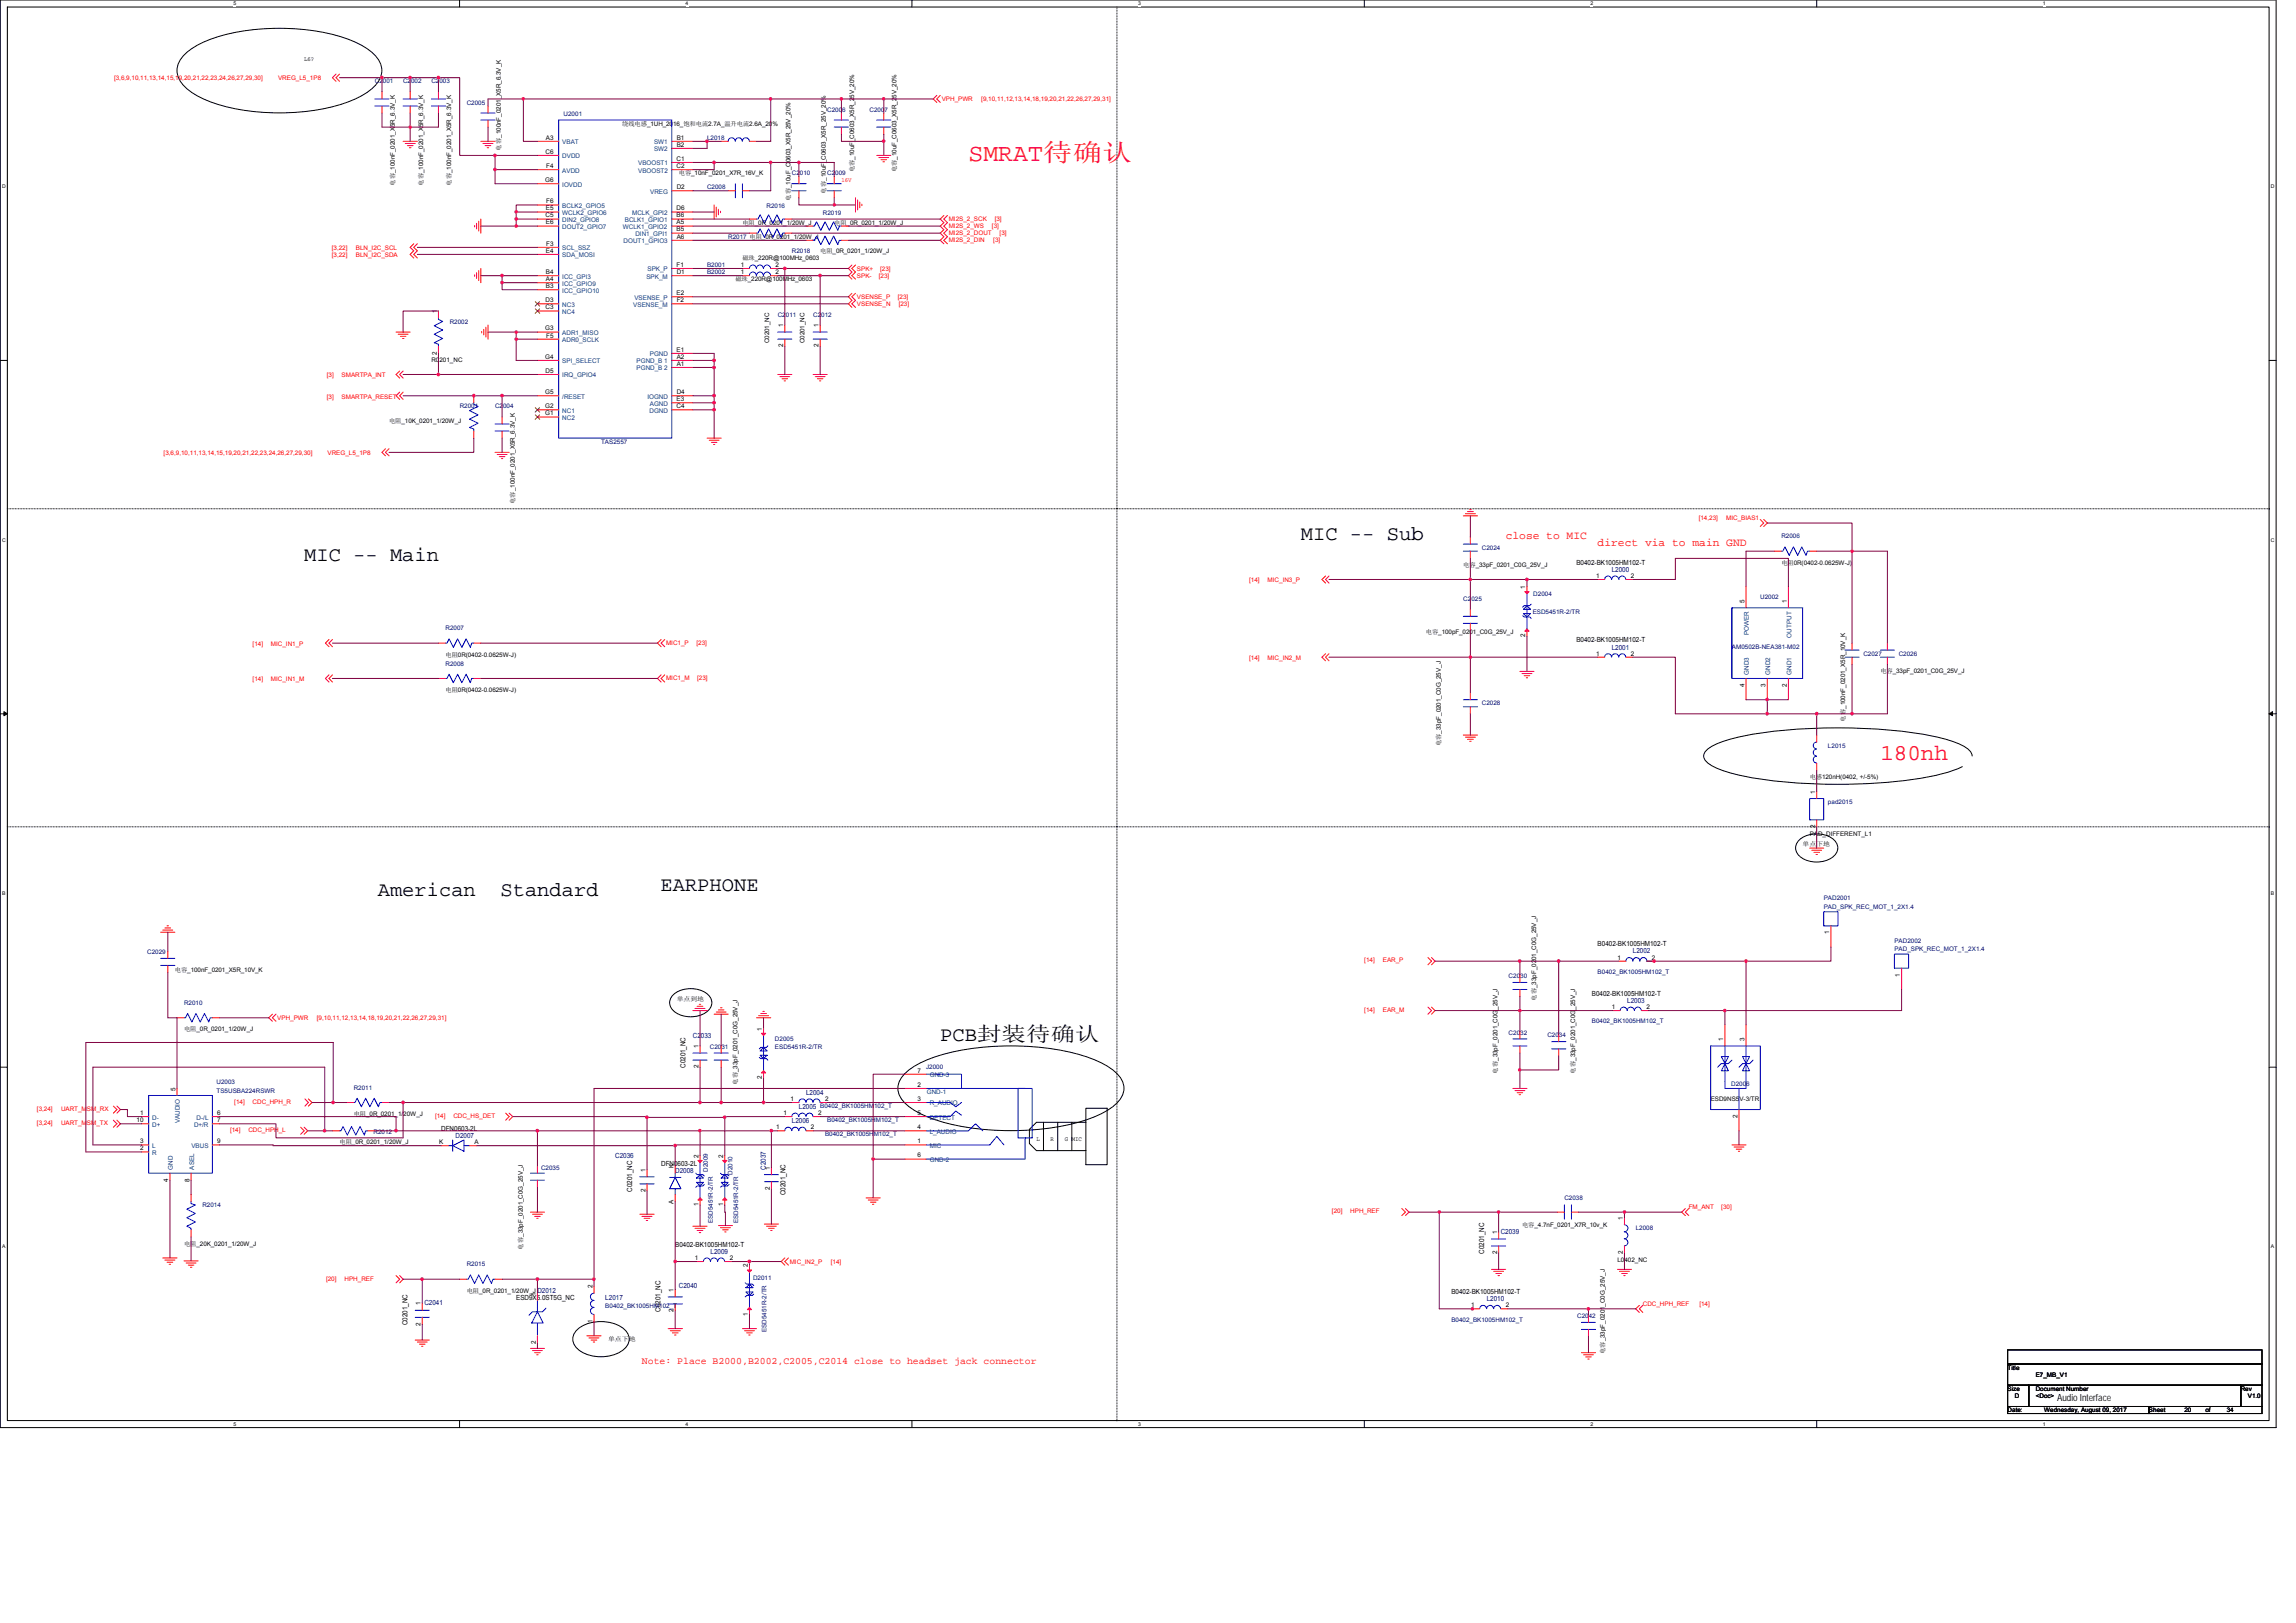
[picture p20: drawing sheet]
<svg xmlns="http://www.w3.org/2000/svg" width="297mm" height="210mm" viewBox="0 0 297 210" stroke-linecap="round" stroke-linejoin="round" font-family="sans-serif">
<defs><g id="words">
<text font-size="3.2" fill="#f00" x="125.3" y="20.8">SMRAT待确认</text>
<text font-size="2.9" fill="#f00" x="243.3" y="98.3">180nh</text>
<g font-size="2.6">
<text x="168.3" y="69.8">MIC -- Sub</text>
<text x="39.3" y="72.5">MIC -- Main</text>
<text x="48.9" y="116">American</text>
<text x="64.7" y="116">Standard</text>
<text x="85.4" y="115.3">EARPHONE</text>
<text x="121.6" y="134.7">PCB封装待确认</text>
</g>
<g font-size="1.5" fill="#f00">
<text x="194.8" y="69.7">close to MIC</text>
<text x="206.7" y="70.7">direct via to main GND</text>
</g>
<text font-size="1.3" fill="#f00" x="83.1" y="176.5">Note: Place B2000,B2002,C2005,C2014 close to headset jack connector</text>
<text font-size="1.3" x="266.1" y="181.3">Audio Interface</text>
<g font-size=".9">
<text x="203.9" y="73.1">B0402-BK1005HM102-T</text>
<text x="203.9" y="83.1">B0402-BK1005HM102-T</text>
<text x="206.7" y="122.4">B0402-BK1005HM102-T</text>
<text x="205.9" y="128.8">B0402-BK1005HM102-T</text>
<text x="88.7" y="138.2" transform="rotate(-90 88.7 138.2)">C0201_NC</text>
<text x="57.1" y="146.3">DFN0603-2L</text>
<text x="81.8" y="154.2" transform="rotate(-90 81.8 154.2)">C0201_NC</text>
<text x="85.5" y="150.8">DFN0603-2L</text>
<text x="101.6" y="154.6" transform="rotate(-90 101.6 154.6)">C0201_NC</text>
<text x="87.4" y="161.3">B0402-BK1005HM102-T</text>
<text x="187.8" y="167.4">B0402-BK1005HM102-T</text>
<text x="192" y="162.2" transform="rotate(-90 192 162.2)">C0201_NC</text>
<text x="52.7" y="171.4" transform="rotate(-90 52.7 171.4)">C0201_NC</text>
<text x="66.8" y="168.1">ESD9X5.0ST5G_NC</text>
<text x="85.5" y="169.7" transform="rotate(-90 85.5 169.7)">C0201_NC</text>
</g>
<g font-size=".9" fill="#000080">
<text x="208.5" y="74">L2000</text>
<text x="208.5" y="84">L2001</text>
<text x="211.3" y="123.4">L2002</text>
<text x="210.5" y="129.8">L2003</text>
<text x="89.6" y="134.3">C2033</text>
<text x="103.4" y="143.5">L2005</text>
<text x="104.3" y="141.6">L2004</text>
<text x="58.9" y="147.2">D2007</text>
<text x="79.6" y="149.9">C2036</text>
<text x="102.4" y="145.3">L2006</text>
<text x="87.4" y="151.7">D2008</text>
<text x="99.1" y="151.3" transform="rotate(-90 99.1 151.3)">C2037</text>
<text x="194.2" y="159.7">C2039</text>
<text x="87.8" y="166.7">C2040</text>
<text x="91.9" y="162.2">L2009</text>
<text x="54.9" y="168.9">C2041</text>
<text x="78.3" y="168.1">L2017</text>
<text x="192.3" y="168.3">L2010</text>
</g>
<g font-size=".8" fill="#f00">
<text x="14.8" y="10.4">[3,6,9,10,11,13,14,15,19,20,21,22,23,24,26,27,29,30]</text>
<text x="36" y="10.4">VREG_L5_1P8</text>
<text x="121.8" y="13.1">VPH_PWR</text>
<text x="127" y="13.1">[9,10,11,12,13,14,18,19,20,21,22,26,27,29,31]</text>
<text x="108.9" y="23.5">16V</text>
<text x="122.7" y="28.6">MI2S_2_SCK</text>
<text x="122.7" y="29.5">MI2S_2_WS</text>
<text x="128.3" y="29.5">[3]</text>
<text x="128.7" y="28.6">[3]</text>
<text x="42.9" y="32.4">[3,22]</text>
<text x="42.9" y="33.3">[3,22]</text>
<text x="46" y="32.4">BLN_I2C_SCL</text>
<text x="46" y="33.3">BLN_I2C_SDA</text>
<text x="110.9" y="35">SPK+</text>
<text x="110.9" y="35.9">SPK-</text>
<text x="113.7" y="35.9">[23]</text>
<text x="113.9" y="35">[23]</text>
<text x="122.7" y="30.4">MI2S_2_DOUT</text>
<text x="122.7" y="31.3">MI2S_2_DIN</text>
<text x="128.5" y="31.3">[3]</text>
<text x="129.3" y="30.4">[3]</text>
<text x="110.9" y="38.7">VSENSE_P</text>
<text x="110.9" y="39.6">VSENSE_N</text>
<text x="116.2" y="38.7">[23]</text>
<text x="116.3" y="39.6">[23]</text>
<text x="42.3" y="48.8">[3]</text>
<text x="42.3" y="51.6">[3]</text>
<text x="44.2" y="48.8">SMARTPA_INT</text>
<text x="44.2" y="51.6">SMARTPA_RESET</text>
<text x="21.2" y="58.9">[3,6,9,10,11,13,14,15,19,20,21,22,23,24,26,27,29,30]</text>
<text x="42.4" y="58.9">VREG_L5_1P8</text>
<text x="219.8" y="67.3">[14,23]</text>
<text x="223.3" y="67.3">MIC_BIAS1</text>
<text x="161.6" y="75.3">[14]</text>
<text x="164" y="75.3">MIC_IN3_P</text>
<text x="32.7" y="83.6">[14]</text>
<text x="35" y="83.6">MIC_IN1_P</text>
<text x="86.2" y="83.5">MIC1_P</text>
<text x="90.1" y="83.5">[23]</text>
<text x="32.7" y="88.1">[14]</text>
<text x="35" y="88.1">MIC_IN1_M</text>
<text x="86.2" y="88">MIC1_M</text>
<text x="90.2" y="88">[23]</text>
<text x="161.6" y="85.4">[14]</text>
<text x="164" y="85.4">MIC_IN2_M</text>
<text x="176.5" y="124.5">[14]</text>
<text x="178.9" y="124.5">EAR_P</text>
<text x="35.9" y="131.9">VPH_PWR</text>
<text x="41" y="131.9">[9,10,11,12,13,14,18,19,20,21,22,26,27,29,31]</text>
<text x="176.5" y="130.9">[14]</text>
<text x="178.9" y="130.9">EAR_M</text>
<text x="4.8" y="143.7">[3,24]</text>
<text x="7.9" y="143.7">UART_MSM_RX</text>
<text x="30.3" y="142.8">[14]</text>
<text x="32.7" y="142.8">CDC_HPH_R</text>
<text x="4.8" y="145.6">[3,24]</text>
<text x="7.9" y="145.6">UART_MSM_TX</text>
<text x="29.8" y="146.5">[14]</text>
<text x="32.1" y="146.5">CDC_HPH_L</text>
<text x="56.3" y="144.6">[14]</text>
<text x="58.6" y="144.6">CDC_HS_DET</text>
<text x="172.3" y="157">[20]</text>
<text x="174.7" y="157">HPH_REF</text>
<text x="218.5" y="156.4">FM_ANT</text>
<text x="222.7" y="156.4">[30]</text>
<text x="42.2" y="165.7">[20]</text>
<text x="44.6" y="165.7">HPH_REF</text>
<text x="102.2" y="163.5">MIC_IN2_P</text>
<text x="107.5" y="163.5">[14]</text>
<text x="212.5" y="169">CDC_HPH_REF</text>
<text x="219.9" y="169">[14]</text>
</g>
<g font-size=".8">
<text x="39.3" y="7.9">L6?</text>
<text x="80.5" y="16.3">绕线电感_1UH_2016_饱和电流2.7A_温升电流2.6A_20%</text>
<text x="64.8" y="19.5" transform="rotate(-90 64.8 19.5)">电容_100nF_0201_X5R_6.3V_K</text>
<text x="70.5" y="23.6">G6</text>
<text x="70.6" y="19.9">C6</text>
<text x="70.6" y="18.1">A3</text>
<text x="70.7" y="21.7">F4</text>
<text x="87.5" y="20.8">C1</text>
<text x="87.5" y="21.7">C2</text>
<text x="87.5" y="19">B2</text>
<text x="87.5" y="18.1">B1</text>
<text x="87.8" y="22.7">电容_10nF_0201_X7R_16V_K</text>
<text x="110.5" y="22.3" transform="rotate(-90 110.5 22.3)">电容_10uF_C0603_X5R_25V_20%</text>
<text x="116" y="22.3" transform="rotate(-90 116 22.3)">电容_10uF_C0603_X5R_25V_20%</text>
<text x="51.1" y="24" transform="rotate(-90 51.1 24)">电容_100nF_0201_X5R_6.3V_K</text>
<text x="54.7" y="24" transform="rotate(-90 54.7 24)">电容_100nF_0201_X5R_6.3V_K</text>
<text x="58.4" y="24" transform="rotate(-90 58.4 24)">电容_100nF_0201_X5R_6.3V_K</text>
<text x="70.6" y="28.1">C5</text>
<text x="70.6" y="27.2">E5</text>
<text x="70.6" y="29">E6</text>
<text x="70.7" y="26.3">F6</text>
<text x="87.5" y="27.2">D6</text>
<text x="87.5" y="28.1">B6</text>
<text x="87.5" y="30">B5</text>
<text x="87.5" y="29">A5</text>
<text x="87.5" y="24.5">D2</text>
<text x="96.1" y="29.1">电阻_0R_0201_1/20W_J</text>
<text x="102.3" y="26" transform="rotate(-90 102.3 26)">电容_10uF_C0603_X5R_25V_20%</text>
<text x="106.8" y="25" transform="rotate(-90 106.8 25)">电容_10uF_C0603_X5R_25V_20%</text>
<text x="107.9" y="29.1">电阻_0R_0201_1/20W_J</text>
<text x="70.6" y="32.7">E4</text>
<text x="70.6" y="35.5">B4</text>
<text x="70.7" y="31.8">F3</text>
<text x="87.5" y="34.5">F1</text>
<text x="87.5" y="30.9">A6</text>
<text x="87.5" y="35.5">D1</text>
<text x="95.9" y="34.5">1</text>
<text x="95.9" y="35.5">1</text>
<text x="96.1" y="33.6">磁珠_220R@100MHz_0603</text>
<text x="100.3" y="34.5">2</text>
<text x="100.3" y="35.5">2</text>
<text x="106.1" y="32.7">电阻_0R_0201_1/20W_J</text>
<text x="56.5" y="40.5" transform="rotate(-90 56.5 40.5)">1</text>
<text x="70.6" y="39.1">D3</text>
<text x="70.6" y="40">C3</text>
<text x="70.6" y="36.4">A4</text>
<text x="70.6" y="37.3">B3</text>
<text x="87.5" y="38.2">E2</text>
<text x="87.5" y="39.1">F2</text>
<text x="95.1" y="36.4">磁珠_220R@100MHz_0603</text>
<text x="55.8" y="46.9">R0201_NC</text>
<text x="56.5" y="45.9" transform="rotate(-90 56.5 45.9)">2</text>
<text x="70.5" y="42.8">G3</text>
<text x="70.5" y="46.4">G4</text>
<text x="70.7" y="43.7">F5</text>
<text x="87.5" y="45.5">E1</text>
<text x="87.5" y="46.4">A2</text>
<text x="87.5" y="47.3">A1</text>
<text x="99.5" y="44.4" transform="rotate(-90 99.5 44.4)">C0201_NC</text>
<text x="101.3" y="45" transform="rotate(-90 101.3 45)">2</text>
<text x="101.3" y="42.3" transform="rotate(-90 101.3 42.3)">1</text>
<text x="104.1" y="44.4" transform="rotate(-90 104.1 44.4)">C0201_NC</text>
<text x="105.9" y="45" transform="rotate(-90 105.9 45)">2</text>
<text x="105.9" y="42.3" transform="rotate(-90 105.9 42.3)">1</text>
<text x="70.5" y="51">G5</text>
<text x="70.5" y="52.8">G2</text>
<text x="70.5" y="53.7">G1</text>
<text x="70.6" y="48.2">D5</text>
<text x="87.5" y="52.8">C4</text>
<text x="87.5" y="51.9">E3</text>
<text x="87.5" y="51">D4</text>
<text x="50.3" y="54.7">电阻_10K_0201_1/20W_J</text>
<text x="66.6" y="65.2" transform="rotate(-90 66.6 65.2)">电容_100nF_0201_X5R_6.3V_K</text>
<text x="189.3" y="73.4">电容_33pF_0201_C0G_25V_J</text>
<text x="197.3" y="76.2" transform="rotate(-90 197.3 76.2)">1</text>
<text x="206.5" y="74.8">1</text>
<text x="211" y="74.8">2</text>
<text x="225.7" y="78" transform="rotate(-90 225.7 78)">5</text>
<text x="230.5" y="73">电阻0R(0402-0.0625W-J)</text>
<text x="231.2" y="78" transform="rotate(-90 231.2 78)">1</text>
<text x="184.5" y="82">电容_100pF_0201_C0G_25V_J</text>
<text x="197.3" y="82.5" transform="rotate(-90 197.3 82.5)">2</text>
<text x="57.6" y="84.9">电阻0R(0402-0.0625W-J)</text>
<text x="57.6" y="89.5">电阻0R(0402-0.0625W-J)</text>
<text x="206.5" y="84.8">1</text>
<text x="211" y="84.8">2</text>
<text x="225.7" y="88.9" transform="rotate(-90 225.7 88.9)">4</text>
<text x="228.4" y="88.9" transform="rotate(-90 228.4 88.9)">3</text>
<text x="231.2" y="88.9" transform="rotate(-90 231.2 88.9)">2</text>
<text x="243.3" y="87.1">电容_33pF_0201_C0G_25V_J</text>
<text x="238.7" y="93.4" transform="rotate(-90 238.7 93.4)">电容_100nF_0201_X5R_10V_K</text>
<text x="186.4" y="96.6" transform="rotate(-90 186.4 96.6)">电容_33pF_0201_C0G_25V_J</text>
<text x="234.1" y="100.8">电感120nH(0402, +/-5%)</text>
<text x="234.8" y="107.1" transform="rotate(-90 234.8 107.1)">2</text>
<text x="234.8" y="102.7" transform="rotate(-90 234.8 102.7)">1</text>
<text x="233.2" y="109.5">单点下地</text>
<text x="234.1" y="108.2">PAD_DIFFERENT_L1</text>
<text x="22.6" y="125.8">电容_100nF_0201_X5R_10V_K</text>
<text x="209.3" y="124.1">1</text>
<text x="213.7" y="124.1">2</text>
<text x="236.7" y="120.9" transform="rotate(-90 236.7 120.9)">1</text>
<text x="87.5" y="129.5">单点到地</text>
<text x="198.8" y="129.5" transform="rotate(-90 198.8 129.5)">电容_33pF_0201_C0G_25V_J</text>
<text x="208.5" y="130.5">1</text>
<text x="213" y="130.5">2</text>
<text x="245.8" y="126.3" transform="rotate(-90 245.8 126.3)">1</text>
<text x="23.8" y="133.4">电阻_0R_0201_1/20W_J</text>
<text x="90.4" y="135.6" transform="rotate(-90 90.4 135.6)">1</text>
<text x="98.6" y="133.3" transform="rotate(-90 98.6 133.3)">1</text>
<text x="222.9" y="134.7" transform="rotate(-90 222.9 134.7)">1</text>
<text x="225.7" y="134.7" transform="rotate(-90 225.7 134.7)">3</text>
<text x="22.7" y="141.1" transform="rotate(-90 22.7 141.1)">5</text>
<text x="90.4" y="138.2" transform="rotate(-90 90.4 138.2)">2</text>
<text x="95.4" y="140.4" transform="rotate(-90 95.4 140.4)">电容_33pF_0201_C0G_25V_J</text>
<text x="98.6" y="139.6" transform="rotate(-90 98.6 139.6)">2</text>
<text x="102.3" y="142.4">1</text>
<text x="106.7" y="142.4">2</text>
<text x="118.7" y="140.6">2</text>
<text x="118.7" y="142.4">3</text>
<text x="118.7" y="138.8">7</text>
<text x="193.7" y="138.9" transform="rotate(-90 193.7 138.9)">电容_33pF_0201_C0G_25V_J</text>
<text x="203.8" y="138.9" transform="rotate(-90 203.8 138.9)">电容_33pF_0201_C0G_25V_J</text>
<text x="221.3" y="142.5">ESD9NS5V-3/TR</text>
<text x="17.7" y="145.2">10</text>
<text x="18.1" y="144.3">1</text>
<text x="18.1" y="148.8">2</text>
<text x="18.1" y="147.9">3</text>
<text x="28.1" y="144.3">6</text>
<text x="28.1" y="147.9">9</text>
<text x="28.1" y="145.2">7</text>
<text x="43.9" y="148">电阻_0R_0201_1/20W_J</text>
<text x="45.8" y="144.4">电阻_0R_0201_1/20W_J</text>
<text x="56.8" y="148">K</text>
<text x="61.4" y="148">A</text>
<text x="90.4" y="149.8" transform="rotate(-90 90.4 149.8)">2</text>
<text x="93.6" y="149.8" transform="rotate(-90 93.6 149.8)">2</text>
<text x="100.4" y="146.1">1</text>
<text x="101.3" y="144.3">1</text>
<text x="104.9" y="146.1">2</text>
<text x="105.8" y="144.3">2</text>
<text x="118.7" y="147.9">1</text>
<text x="118.7" y="146.1">4</text>
<text x="118.7" y="144.3">5</text>
<text x="118.7" y="149.8">6</text>
<text x="134.1" y="147.7">L</text>
<text x="135.9" y="147.7">R</text>
<text x="137.7" y="147.7">G MIC</text>
<text x="224.8" y="144.6" transform="rotate(-90 224.8 144.6)">2</text>
<text x="21.8" y="152.9" transform="rotate(-90 21.8 152.9)">4</text>
<text x="24.5" y="152.9" transform="rotate(-90 24.5 152.9)">8</text>
<text x="83.5" y="154.2" transform="rotate(-90 83.5 154.2)">2</text>
<text x="83.5" y="151.6" transform="rotate(-90 83.5 151.6)">1</text>
<text x="87.1" y="155.7" transform="rotate(-90 87.1 155.7)">A</text>
<text x="87.1" y="151.2" transform="rotate(-90 87.1 151.2)">K</text>
<text x="99.6" y="154" transform="rotate(-90 99.6 154)">2</text>
<text x="99.6" y="151.3" transform="rotate(-90 99.6 151.3)">1</text>
<text x="23.8" y="161.2">电阻_20K_0201_1/20W_J</text>
<text x="67.6" y="161.7" transform="rotate(-90 67.6 161.7)">电容_33pF_0201_C0G_25V_J</text>
<text x="90.4" y="156.1" transform="rotate(-90 90.4 156.1)">1</text>
<text x="93.6" y="156.1" transform="rotate(-90 93.6 156.1)">1</text>
<text x="193.7" y="159.7" transform="rotate(-90 193.7 159.7)">1</text>
<text x="196.9" y="158.7">电容_4.7nF_0201_X7R_10v_K</text>
<text x="209.9" y="157.8" transform="rotate(-90 209.9 157.8)">1</text>
<text x="60.4" y="167.2">电阻_0R_0201_1/20W_J D2012</text>
<text x="69.3" y="167.6" transform="rotate(-90 69.3 167.6)">1</text>
<text x="76.6" y="166.7" transform="rotate(-90 76.6 166.7)">2</text>
<text x="87.1" y="167.2" transform="rotate(-90 87.1 167.2)">1</text>
<text x="89.9" y="163">1</text>
<text x="94.4" y="163">2</text>
<text x="96.7" y="164" transform="rotate(-90 96.7 164)">2</text>
<text x="193.7" y="162.3" transform="rotate(-90 193.7 162.3)">2</text>
<text x="209.3" y="163.3">L0402_NC</text>
<text x="209.9" y="162.3" transform="rotate(-90 209.9 162.3)">2</text>
<text x="54.4" y="171.5" transform="rotate(-90 54.4 171.5)">2</text>
<text x="54.4" y="168.9" transform="rotate(-90 54.4 168.9)">1</text>
<text x="69.3" y="173.9" transform="rotate(-90 69.3 173.9)">2</text>
<text x="76.6" y="171.2" transform="rotate(-90 76.6 171.2)">1</text>
<text x="78.7" y="173.5">单点下地</text>
<text x="87.1" y="169.8" transform="rotate(-90 87.1 169.8)">2</text>
<text x="96.7" y="170.2" transform="rotate(-90 96.7 170.2)">1</text>
<text x="190.3" y="169.1">1</text>
<text x="194.8" y="169.1">2</text>
<text x="207.6" y="175.2" transform="rotate(-90 207.6 175.2)">电容_33pF_0201_C0G_25V_J</text>
<text x="259.7" y="177.2">Title</text>
<text x="259.7" y="179.9">Size</text>
<text x="263.4" y="179.9">Document Number</text>
<text x="263.4" y="178.1">E7_MB_V1</text>
<text x="289.9" y="179.9">Rev</text>
<text x="259.7" y="182.7">Date:</text>
<text x="260.6" y="180.8">D</text>
<text x="263.4" y="180.8">&lt;Doc&gt;</text>
<text x="264.5" y="182.7">Wednesday, August 09, 2017</text>
<text x="278" y="182.7">Sheet</text>
<text x="282.6" y="182.7">20</text>
<text x="285.3" y="182.7">of</text>
<text x="288.1" y="182.7">34</text>
<text x="290.8" y="180.8">V1.0</text>
</g>
<g font-size=".8" fill="#000080">
<text x="48.5" y="10.8">C2001</text>
<text x="52.2" y="10.8">C2002</text>
<text x="55.8" y="10.8">C2003</text>
<text x="60.4" y="13.5">C2005</text>
<text x="72.9" y="15">U2001</text>
<text x="107" y="14.4">C2006</text>
<text x="112.5" y="14.4">C2007</text>
<text x="91.5" y="18.1">L2018</text>
<text x="102.4" y="22.7">C2010</text>
<text x="107" y="22.7">C2009</text>
<text x="91.5" y="24.5">C2008</text>
<text x="99.2" y="27">R2016</text>
<text x="106.5" y="27.9">R2019</text>
<text x="91.5" y="34.5">B2001</text>
<text x="91.5" y="35.5">B2002</text>
<text x="94.2" y="30.9">R2017 电阻_0R_0201_1/20W_J</text>
<text x="102.4" y="32.7">R2018</text>
<text x="58.2" y="41.9">R2002</text>
<text x="100.6" y="41">C2011</text>
<text x="105.2" y="41">C2012</text>
<text x="59.5" y="52.8">R2001</text>
<text x="64" y="52.8">C2004</text>
<text x="77.8" y="57.4">TAS2557</text>
<text x="191.7" y="71.1">C2024</text>
<text x="230.5" y="69.7">R2006</text>
<text x="189.3" y="77.7">C2025</text>
<text x="198.4" y="77.2">D2004</text>
<text x="227.7" y="77.5">U2002</text>
<text x="57.6" y="81.6">R2007</text>
<text x="198.3" y="79.4">ESD5451R-2/TR</text>
<text x="224.1" y="83.9">AM0502B-NEA381-M02</text>
<text x="57.6" y="86.1">R2008</text>
<text x="241.1" y="84.8">C2027</text>
<text x="245.6" y="84.8">C2026</text>
<text x="191.7" y="91.2">C2028</text>
<text x="236.5" y="96.7">L2015</text>
<text x="236.5" y="104">pad2015</text>
<text x="235.9" y="116.5">PAD2001</text>
<text x="235.9" y="117.6">PAD_SPK_REC_MOT_1_2X1.4</text>
<text x="19" y="123.4">C2029</text>
<text x="206.7" y="126">B0402_BK1005HM102_T</text>
<text x="245.1" y="122">PAD2002</text>
<text x="245.1" y="123.1">PAD_SPK_REC_MOT_1_2X1.4</text>
<text x="23.8" y="130">R2010</text>
<text x="195.2" y="126.5">C2030</text>
<text x="91.8" y="135.7">C2031</text>
<text x="100.3" y="134.7">D2005</text>
<text x="100.3" y="135.8">ESD5451R-2/TR</text>
<text x="195.2" y="133.9">C2032</text>
<text x="200.2" y="134.2">C2034</text>
<text x="205.9" y="132.4">B0402_BK1005HM102_T</text>
<text x="28" y="140.3">U2003</text>
<text x="28" y="141.4">TS5USBA224RSWR</text>
<text x="45.8" y="141">R2011</text>
<text x="106.1" y="143.4">B0402_BK1005HM102_T</text>
<text x="119.8" y="138.3">J2000</text>
<text x="224" y="140.5">D2006</text>
<text x="48.3" y="146.7">R2012</text>
<text x="106.7" y="146.9">B0402_BK1005HM102_T</text>
<text x="107" y="145.2">B0402_BK1005HM102_T</text>
<text x="70" y="151.3">C2035</text>
<text x="91.6" y="151.6" transform="rotate(-90 91.6 151.6)">D2009</text>
<text x="94.8" y="152" transform="rotate(-90 94.8 152)">D2010</text>
<text x="202.4" y="155.3">C2038</text>
<text x="26.2" y="156.2">R2014</text>
<text x="92.2" y="158.3" transform="rotate(-90 92.2 158.3)">ESD5451R-2/TR</text>
<text x="95.5" y="158.3" transform="rotate(-90 95.5 158.3)">ESD5451R-2/TR</text>
<text x="211.6" y="159.2">L2008</text>
<text x="60.4" y="163.9">R2015</text>
<text x="97.4" y="165.6">D2011</text>
<text x="78.3" y="169.2">B0402_BK1005HM102_T</text>
<text x="99.2" y="172.4" transform="rotate(-90 99.2 172.4)">ESD5451R-2/TR</text>
<text x="187.8" y="171">B0402_BK1005HM102_T</text>
<text x="204" y="170.5">C2042</text>
</g>
<g font-size=".8" fill="#004080">
<text x="72.7" y="18.7">VBAT</text>
<text x="72.7" y="20.5">DVDD</text>
<text x="72.7" y="22.3">AVDD</text>
<text x="82.6" y="21.4">VBOOST1</text>
<text x="82.6" y="22.3">VBOOST2</text>
<text x="84.6" y="19.6">SW2</text>
<text x="84.6" y="18.7">SW1</text>
<text x="72.7" y="24.2">IOVDD</text>
<text x="72.7" y="26.9">BCLK2_GPIO5</text>
<text x="72.7" y="27.8">WCLK2_GPIO6</text>
<text x="72.7" y="28.7">DIN2_GPIO8</text>
<text x="72.7" y="29.6">DOUT2_GPIO7</text>
<text x="80.6" y="29.6">WCLK1_GPIO2</text>
<text x="80.8" y="28.7">BCLK1_GPIO1</text>
<text x="81.8" y="27.8">MCLK_GPI2</text>
<text x="84.1" y="25.1">VREG</text>
<text x="72.7" y="32.4">SCL_SSZ</text>
<text x="72.7" y="33.3">SDA_MOSI</text>
<text x="80.7" y="31.5">DOUT1_GPIO3</text>
<text x="82.2" y="30.5">DIN1_GPI1</text>
<text x="83.8" y="35.1">SPK_P</text>
<text x="72.7" y="36">ICC_GPI3</text>
<text x="72.7" y="37">ICC_GPIO9</text>
<text x="72.7" y="37.9">ICC_GPIO10</text>
<text x="72.7" y="39.7">NC3</text>
<text x="72.7" y="40.6">NC4</text>
<text x="81.9" y="39.7">VSENSE_M</text>
<text x="82.1" y="38.8">VSENSE_P</text>
<text x="83.6" y="36">SPK_M</text>
<text x="72.7" y="43.3">ADR1_MISO</text>
<text x="72.7" y="44.3">ADR0_SCLK</text>
<text x="72.7" y="47">SPI_SELECT</text>
<text x="82.4" y="47">PGND_B 1</text>
<text x="82.4" y="47.9">PGND_B 2</text>
<text x="84.1" y="46.1">PGND</text>
<text x="72.7" y="48.8">IRQ_GPIO4</text>
<text x="72.7" y="51.6">/RESET</text>
<text x="72.7" y="53.4">NC1</text>
<text x="83.8" y="51.6">IOGND</text>
<text x="84" y="53.4">DGND</text>
<text x="84.1" y="52.5">AGND</text>
<text x="72.7" y="54.3">NC2</text>
<text x="226.3" y="82.2" transform="rotate(-90 226.3 82.2)">POWER</text>
<text x="231.8" y="82.5" transform="rotate(-90 231.8 82.5)">OUTPUT</text>
<text x="226.3" y="87.3" transform="rotate(-90 226.3 87.3)">GND3</text>
<text x="229" y="87.3" transform="rotate(-90 229 87.3)">GND2</text>
<text x="231.8" y="87.3" transform="rotate(-90 231.8 87.3)">GND1</text>
<text x="119.9" y="141.5">GND-1</text>
<text x="120.3" y="143">R_AUDIO</text>
<text x="120.3" y="139.4">GND-3</text>
<text x="19.7" y="144.8">D-</text>
<text x="19.7" y="149.4">R</text>
<text x="19.7" y="148.5">L</text>
<text x="19.7" y="145.8">D+</text>
<text x="23.3" y="145.4" transform="rotate(-90 23.3 145.4)">VAUDIO</text>
<text x="24.8" y="148.5">VBUS</text>
<text x="25.1" y="145.8">D+/R</text>
<text x="25.4" y="144.8">D-/L</text>
<text x="120.3" y="148.5">MIC</text>
<text x="120.3" y="146.7">L_AUDIO</text>
<text x="120.3" y="144.8">DETECT</text>
<text x="22.4" y="151.3" transform="rotate(-90 22.4 151.3)">GND</text>
<text x="25.1" y="151.3" transform="rotate(-90 25.1 151.3)">ASEL</text>
<text x="120.3" y="150.3">GND-2</text>
</g>
<g font-size=".7">
<text x="30.2" y=".7">5</text>
<text x="88.7" y=".7">4</text>
<text x="147.2" y=".7">3</text>
<text x="205.8" y=".7">2</text>
<text x="264.3" y=".7">1</text>
<text x=".3" y="24.4">D</text>
<text x="293.8" y="24.4">D</text>
<text x=".3" y="70.1">C</text>
<text x="293.8" y="70.1">C</text>
<text x=".3" y="115.8">B</text>
<text x="293.8" y="115.8">B</text>
<text x=".3" y="161.5">A</text>
<text x="293.8" y="161.5">A</text>
<text x="30.2" y="184.5">5</text>
<text x="88.7" y="184.5">4</text>
<text x="147.2" y="184.5">3</text>
<text x="205.8" y="184.5">2</text>
<text x="264.3" y="184.5">1</text>
</g>
</g></defs>
<path d="M0 0h294.5v184.7h-294.5zM.9 .9h292.7v182.9h-292.7z" fill="none" stroke="#000" stroke-width=".13"/>
<g fill="#fff">
<path d="M30.2 .1h.4v.7h-.4z"/>
<path d="M30.2 183.9h.4v.7h-.4z"/>
</g>
<path d="M59.5 0v.9M59.5 183.8v.9" fill="none" stroke="#000" stroke-width=".13"/>
<g fill="#fff">
<path d="M88.7 .1h.4v.7h-.4z"/>
<path d="M88.7 183.9h.4v.7h-.4z"/>
</g>
<path d="M118 0v.9M118 183.8v.9" fill="none" stroke="#000" stroke-width=".13"/>
<g fill="#fff">
<path d="M147.2 .1h.4v.7h-.4z"/>
<path d="M147.2 183.9h.4v.7h-.4z"/>
</g>
<path d="M176.5 0v.9M176.5 183.8v.9" fill="none" stroke="#000" stroke-width=".13"/>
<g fill="#fff">
<path d="M205.8 .1h.3v.7h-.3z"/>
<path d="M205.8 183.9h.3v.7h-.3z"/>
</g>
<path d="M235 0v.9M235 183.8v.9" fill="none" stroke="#000" stroke-width=".13"/>
<g fill="#fff">
<path d="M264.3 .1h.3v.7h-.3z"/>
<path d="M264.3 183.9h.3v.7h-.3z"/>
<path d="M.3 23.8h.4v.7h-.4z"/>
<path d="M293.8 23.8h.5v.7h-.5z"/>
<path d="M.3 69.5h.4v.7h-.4z"/>
<path d="M293.8 69.5h.5v.7h-.5z"/>
</g>
<path d="M0 46.6h.9M293.6 46.6h.9" fill="none" stroke="#000" stroke-width=".13"/>
<g fill="#fff">
<path d="M.3 115.2h.4v.8h-.4z"/>
<path d="M293.8 115.2h.4v.8h-.4z"/>
</g>
<path d="M0 92.4h.9M293.6 92.4h.9" fill="none" stroke="#000" stroke-width=".13"/>
<path d="M.5 92.1l.4 .3-.4 .2zM293.6 92.4l.4-.3v.5z" fill="#000" stroke="#000" stroke-width=".13"/>
<g fill="#fff">
<path d="M.3 160.9h.4v.8h-.4z"/>
<path d="M293.8 160.9h.4v.8h-.4z"/>
</g>
<g fill="none" stroke="#000" stroke-width=".13">
<path d="M23.8 7.1a12.2 12.2 0 0 1 6.1-2.8 29.3 29.3 0 0 1 15 .7 8.3 8.3 0 0 1 4.1 2.8 2.56 2.56 0 0 1-.5 3.3 12.3 12.3 0 0 1-6.1 2.9 29.1 29.1 0 0 1-15.1-.8 8.3 8.3 0 0 1-4-2.7 2.57 2.57 0 0 1 .5-3.4zM144.5 .9v182.9M.9 65.8h292.7M293.6 65.8h.1M255.1 97.8l-.1-.4a4.7 4.7 0 0 0-2.6-1.5 50.9 50.9 0 0 0-14.6-1.7 57.8 57.8 0 0 0-13.6 1.3 8.7 8.7 0 0 0-3.3 1.5 .99 .99 0 0 0 0 1.6 8.7 8.7 0 0 0 3.3 1.5 64.4 64.4 0 0 0 18.3 1.2 39.1 39.1 0 0 0 10.7-1.8l.7-.3M.9 107h292.7M232.7 108.8a3.6 3.6 0 0 1 4.7 0 1.39 1.39 0 0 1-.4 2.2 3.6 3.6 0 0 1-4.3-.4 1.33 1.33 0 0 1 0-1.8zM293.6 107h.1M0 138.1h.9M87 128.8a3.6 3.6 0 0 1 4.7 0 1.39 1.39 0 0 1-.4 2.2 3.6 3.6 0 0 1-4.3-.4 1.33 1.33 0 0 1 0-1.8zM117.1 138.8a14.1 14.1 0 0 1 6.8-2.8 35.3 35.3 0 0 1 16.6 .7 9.3 9.3 0 0 1 4.5 2.8 2.39 2.39 0 0 1-.6 3.3 14.2 14.2 0 0 1-6.7 2.8 35.3 35.3 0 0 1-16.6-.7 9.2 9.2 0 0 1-4.5-2.7 2.4 2.4 0 0 1 .5-3.4zM293.6 138.1h.9"/>
<path d="M135 145.2v3.7M136.8 145.2v3.7M138.7 145.2v3.7M140.5 145.2v-1.8h2.7v7.3h-2.7v-1.8M140.5 145.2v3.7M140.5 145.2h-6.4l-.9 .9v1.9l.9 .9h6.4M74.5 172.3a4.9 4.9 0 0 1 6.5 0 1.6 1.6 0 0 1-.4 2.4 5.1 5.1 0 0 1-5.7 0 1.65 1.65 0 0 1-.4-2.4zM259.7 179.2h2.8v2.8h-2.8zM259.7 174.6h32.9v1.9h-32.9zM259.7 176.5h32.9v2.7h-32.9zM262.5 179.2h27.4v2.8h-27.4zM289.9 179.2h2.7v2.8h-2.7z"/>
<path d="M144.5 183.8h.1M259.7 182h18.3v.9h-18.3zM278 182h14.6v.9h-14.6z"/>
</g>
<g fill="none" stroke="#f00" stroke-width=".13">
<path d="M43.5 9.6l-.5 .5 .5 .4M43.9 9.6l-.4 .5 .4 .4M49.4 11.9v.9M49.4 13.7v.9M52.2 18.3h1.8M52.4 18.6h1.3M52.7 18.8h.7M53 19.1h.2M53.1 11.9v.9M53.1 13.7v.9M56.7 11.9v.9M56.7 13.7v.9"/>
<path d="M62.2 18.3h1.8M62.5 18.6h1.3M62.8 18.8h.7M63 19.1h.2M63.1 13.7v.9M63.1 15.5v.9M69.5 18.3h2.8M86.9 19.2h2.7M86.9 18.3h2.7M93.3 18.3h.9M97 18.3h.9M108.9 14.6v.9"/>
<path d="M108.9 16.4v1M114.3 14.6v.9M114.3 16.4v1M121.2 12.3l-.5 .5 .5 .5M121.6 12.3l-.4 .5 .4 .5M53.5 31.5l-.4 .5 .4 .4-.4 .5 .4 .5M54 31.5l-.5 .5 .5 .4-.5 .5 .5 .5M61.4 29.2v.2M61.4 35.6v.2M61.7 28.9v.7M61.7 35.3v.7M61.9 28.6v1.3"/>
<path d="M61.9 35v1.3M62.2 28.3v1.9M62.2 34.7v1.9M69.5 20.1h2.8M69.5 21.9h2.8M69.5 23.8h2.8M69.5 26.5h2.8M69.5 27.4h2.8M69.5 28.3h2.8M69.5 29.3h2.8M69.5 32h2.8M69.5 32.9h2.8"/>
<path d="M69.5 35.7h2.8M69.5 36.6h2.8M69.5 37.5h2.8M69.5 39.3h2.8M86.9 21h2.7M86.9 21.9h2.7M86.9 24.7h2.7M86.9 27.4h2.7M86.9 28.3h2.7M86.9 29.3h2.7M86.9 30.2h2.7M86.9 31.1h2.7"/>
<path d="M86.9 34.7h2.7M86.9 35.7h2.7M86.9 38.4h2.7M86.9 39.3h2.7M92.4 26.5v1.8M92.7 26.8v1.3M92.9 27.1v.7M93.2 27.3v.2M94.2 24.7h.9M96.1 24.7h.9M96.1 34.7h.9M96.1 35.7h.9"/>
<path d="M97 30.2h.9M97 28.3h.9M99.7 34.7h.9M99.7 35.7h.9M101.5 30.2h.9M101.5 28.3h.9M103.4 22.9v.9M103.4 24.7v.9M104.3 29.3h.9M104.3 31.1h.9M107.9 22.9v.9M107.9 24.7v.9"/>
<path d="M108.9 29.3h.9M108.9 31.1h.9M110.2 34.3l-.4 .4 .4 .5-.4 .5 .4 .4M110.2 38l-.4 .4 .4 .5-.4 .4 .4 .5M110.7 34.3l-.5 .4 .5 .5-.5 .5 .5 .4M110.7 38l-.5 .4 .5 .5-.5 .4 .5 .5M110.7 25.6v1.8M111 25.9v1.3M111.2 26.1v.8M111.5 26.4v.2M113.4 20.1h1.8M113.7 20.4h1.3"/>
<path d="M114 20.7h.7M114.2 20.9h.2M122.1 27.9l-.5 .4 .5 .5-.5 .5 .5 .4-.5 .5 .5 .4-.5 .5 .5 .4M122.6 27.9l-.5 .4 .5 .5-.5 .5 .5 .4-.5 .5 .5 .4-.5 .5 .5 .4M49.9 58.1l-.5 .4 .5 .5M50.3 58.1l-.4 .4 .4 .5M51.2 43h1.9M51.5 43.2h1.3M51.7 48l-.5 .5 .5 .4M51.7 50.7l-.5 .5 .5 .5M51.8 43.5h.7M52.1 43.8h.2"/>
<path d="M52.2 48l-.5 .5 .5 .4M52.2 50.7l-.5 .5 .5 .5M56.7 40.2v.9M56.7 44.8v.9M61.3 51.2v.9M61.3 55.8v.9M62.3 42.9v.2M62.6 42.6v.7M62.9 42.3v1.3M63.1 42.1v1.8M64 58.5h1.9M64.3 58.8h1.3"/>
<path d="M64.6 59.1h.7M64.9 59.3h.1M65 54v.9M65 55.8v.9M69.5 40.2h2.8M69.5 43h2.8M69.5 43.9h2.8M69.5 46.6h2.8M69.5 48.5h2.8M69.5 51.2h2.8M69.5 53h2.8M69.5 54h2.8"/>
<path d="M86.9 45.7h2.7M86.9 46.6h2.7M86.9 47.5h2.7M86.9 51.2h2.7M86.9 52.1h2.7M86.9 53h2.7M91.5 56.7h1.8M91.8 57h1.2M92 57.2h.7M92.3 57.5h.2M100.6 48.5h1.8M100.9 48.7h1.3"/>
<path d="M101.2 49h.7M101.4 49.3h.2M101.5 42.1v.9M101.5 43.9v.9M105.2 48.5h1.8M105.5 48.7h1.2M105.7 49h.8M106 49.3h.2M106.1 42.1v.9M106.1 43.9v.9M171.5 74.5l-.5 .5 .5 .4M171.9 74.5l-.4 .5 .4 .4"/>
<path d="M189.3 66.7h1.9M189.6 66.5h1.3M189.9 66.2h.7M190.1 65.9h.2M190.2 69.5v.9M190.2 71.3v.9M190.2 78.8v.9M197.5 75.9v.9M206.7 75h.9M210.4 75h.9M225.9 75.9v2.7M227.7 67.2l.5 .5-.5 .4"/>
<path d="M228.2 67.2l.4 .5-.4 .4M229.5 71.3h1M231.4 75.9v2.7M234.1 71.3h.9M42.6 87.3l-.5 .5 .5 .4M42.6 82.7l-.5 .5 .5 .5M43 87.3l-.4 .5 .4 .4M43 82.7l-.4 .5 .4 .5M56.7 83.2h.9M56.7 87.8h.9M61.3 83.2h.9M61.3 87.8h.9"/>
<path d="M85.5 82.7l-.4 .5 .4 .5M85.5 87.3l-.4 .5 .4 .4M86 82.7l-.5 .5 .5 .5M86 87.3l-.5 .5 .5 .4M171.5 84.6l-.5 .4 .5 .5M171.9 84.6l-.4 .4 .4 .5M189.3 95.1h1.9M189.6 95.4h1.3M189.9 95.7h.7M190.1 95.9h.2M190.2 89.6v.9M190.2 91.4v1"/>
<path d="M190.2 80.6v1M196.6 86.9h1.9M196.9 87.1h1.3M197.2 87.4h.7M197.5 87.7h.1M197.5 81.4v.9M206.7 85h.9M210.4 85h.9M225.9 87.8v2.7M228.6 87.8v2.7M231.4 87.8v2.7M235 98.7v1"/>
<path d="M235 95.1v.9M239.6 83.2v.9M239.6 85v1M244.2 83.2v.9M244.2 85v1M21.6 119.8h.2M234.1 109.7h1.8M234.4 110h1.3M234.7 110.3h.7M234.9 110.6h.2M235 106.1v.9M235 102.4v.9"/>
<path d="M236.9 119.8v2.7M20.8 120.6h1.8M21.1 120.3h1.2M21.3 120.1h.8M21.7 123.1v.9M21.7 124.9v.9M22.9 131.7h.9M27.5 131.7h.9M35.2 131.2l-.4 .5 .4 .4M35.7 131.2l-.5 .5 .5 .4M89.6 130.7h1.9M89.9 130.5h1.3"/>
<path d="M90.2 130.2h.7M90.5 129.9h.2M90.6 135.3v.9M90.6 137.2v.9M92.4 131.2h1.8M92.7 130.9h1.2M92.9 130.7h.8M93.2 130.4h.2M93.3 135.3v.9M93.3 137.2v.9M97.9 131.7h1.8M98.1 131.4h1.3"/>
<path d="M98.4 131.1h.8M98.7 130.9h.2M98.8 133v1M98.8 138.5v.9M117.1 139h2.7M184.7 123.9l.5 .5-.5 .4M184.7 130.3l.5 .4-.5 .5M185.2 123.9l.4 .5-.4 .4M185.2 130.3l.4 .4-.4 .5M196.6 126.2v.9M196.6 128v.9M196.6 133.5v.9"/>
<path d="M196.6 135.3v.9M201.7 133.9v.9M201.7 135.7v.9M208.7 130.7h.9M209.4 124.4h1M212.4 130.7h.9M213.1 124.4h.9M223.2 132.6v2.7M225.9 132.6v2.7M246 125.3v2.7M14.7 143.1l.4 .5-.4 .4M14.7 144.9l.4 .5-.4 .4"/>
<path d="M15.1 143.1l.5 .5-.5 .4M15.1 144.9l.5 .5-.5 .4M18.3 144.5h.9M18.3 149h.9M18.3 148.1h.9M18.3 145.4h.9M22 151.8v.9M22.9 140.8v.9M24.7 151.8v.9M24.7 159.1v.9M24.7 154.5v.9M27.5 144.5h.9"/>
<path d="M27.5 145.4h.9M27.5 148.1h.9M38.9 145.8l.4 .5-.4 .4M39.3 145.8l.5 .5-.5 .4M39.5 142.2l.4 .4-.4 .5M39.9 142.2l.5 .4-.5 .5M43 146.3h.9M44.8 142.6h1M47.6 146.3h.9M49.4 142.6h.9M57.1 148.2h.9M60.7 148.2h1"/>
<path d="M65.4 144l.5 .5-.5 .4M65.9 144l.4 .5-.4 .4M68.6 156.8h1.8M68.9 157.1h1.3M69.2 157.4h.7M69.4 157.6h.2M69.5 150.9v.9M69.5 152.7v.9M82.8 157.1h1.8M83.1 157.4h1.2M83.3 157.6h.8M83.6 157.9h.2"/>
<path d="M83.7 151.3v1M83.7 153.2v.9M87.4 154.5v.9M87.4 150.9v.9M89.6 158.6h1.9M89.9 158.9h1.3M90.2 159.2h.7M90.5 159.5h.2M90.6 155v.9M90.6 149.5v.9M92.9 158.6h1.9M93.2 158.8h1.3"/>
<path d="M93.5 159.1h.7M93.8 155v.9M93.8 149.5v.9M93.8 159.4h.1M98.9 158.4h1.8M99.2 158.6h1.2M99.4 158.9h.8M99.7 159.2h.2M99.8 151v1M99.8 152.9v.9M100.6 146.3h.9M101.5 144.5h.9"/>
<path d="M102.4 142.6h1M104.3 146.3h.9M105.2 144.5h.9M106.1 142.6h.9M112.1 155h1.8M112.3 155.3h1.3M112.6 155.5h.7M112.9 155.8h.1M117.1 148.1h2.7M117.1 140.8h2.7M117.1 142.6h2.7M117.1 146.3h2.7"/>
<path d="M117.1 144.5h2.7M117.1 150h2.7M181.4 156.4l.4 .4-.4 .5M181.8 156.4l.5 .4-.5 .5M193.9 159.4v.9M195.7 140.8h1.8M196 141.1h1.3M196.3 141.4h.7M196.5 141.6h.2M201.5 156.8h.9M203.3 156.8h.9M210.2 157.5v1"/>
<path d="M218 156.4l-.4 .4 .4 .5M218.5 156.4l-.5 .4 .5 .5M224.1 148.1h1.8M224.3 148.4h1.3M224.6 148.7h.7M224.9 148.9h.2M225 143.6v2.7M21.1 162.8h1.8M21.3 163h1.3M21.6 163.3h.7M21.9 163.6h.2M23.8 163.1h1.8"/>
<path d="M24.1 163.4h1.3M24.4 163.7h.7M24.6 164h.2M51.2 165l.5 .5-.5 .5M51.7 165l.5 .5-.5 .5M53.7 173.4h1.8M54 173.6h1.3M54.3 173.9h.7M54.5 174.2h.2M54.6 168.6v.9M54.6 170.4v.9M59.5 165.5h.9"/>
<path d="M64 165.5h1M68.6 174.5h1.8M68.9 174.7h1.3M69.2 175h.7M69.4 175.3h.2M69.5 167.3v1M69.5 172.8v.9M75.9 172.8h1.9M76.2 173.1h1.3M76.5 173.4h.7M76.7 173.6h.2M76.9 170.1v.9"/>
<path d="M76.9 166.4v.9M86.4 171.9h1.9M86.7 172.2h1.3M87 172.4h.7M87.3 172.7h.2M87.4 166.9v.9M87.4 168.7v.9M90.1 163.2h.9M93.8 163.2h.9M96.1 171.9h1.8M96.3 172.2h1.3M96.6 172.4h.7"/>
<path d="M96.9 172.7h.1M97 169.2v.9M97 163.7v.9M101.5 162.8l-.4 .4 .4 .5M102 162.8l-.5 .4 .5 .5M190.5 169.3h.9M193 164.2h1.8M193.2 164.5h1.3M193.5 164.8h.7M193.8 165h.2M193.9 161.2v.9M194.2 169.3h.9"/>
<path d="M204.6 175h1.8M204.9 175.3h1.2M205.1 175.6h.8M205.4 175.8h.2M205.5 170.2v.9M205.5 172v.9M209.3 164.2h1.8M209.5 164.5h1.3M209.8 164.8h.7M210.1 165h.1M210.2 161.2v.9M212.1 168.9l-.5 .4 .5 .5"/>
<path d="M212.5 168.9l-.4 .4 .4 .5"/>
</g>
<g fill="none" stroke="#00f" stroke-width=".13">
<path d="M48.5 12.8h1.8M48.5 13.7h1.8M49.4 12.8h.1M49.4 13.7h.1M52.2 12.8h1.8M52.2 13.7h1.8M53.1 12.8h.1M53.1 13.7h.1M55.8 12.8h1.8M55.8 13.7h1.8M56.7 12.8h.1M56.7 13.7h.1"/>
<path d="M62.2 14.6h1.8M62.2 15.5h1.8M63.1 14.6h.1M63.1 15.5h.1M72.3 15.5h14.6v41.2h-14.6zM94.2 18.3a.46 .46 0 0 1 .5-.5 .46 .46 0 0 1 .4 .5M94.2 18.3h.1M95.1 18.3a.44 .44 0 0 1 .5-.5 .44 .44 0 0 1 .4 .5M96.1 18.3a.44 .44 0 0 1 .4-.5 .44 .44 0 0 1 .4 .5M97 18.3h.1M107.9 15.5h1.9M107.9 16.4h1.9"/>
<path d="M108.9 15.5h.1M108.9 16.4h.1M113.4 15.5h1.8M113.4 16.4h1.8M114.3 15.5h.1M114.3 16.4h.1M95.1 24.7h.1M95.1 23.8v1.8M96.1 23.8v1.8M96.1 24.7h.1M97 34.7a.45 .45 0 0 1 .4-.4 .45 .45 0 0 1 .5 .4M97 35.6a.44 .44 0 0 1 .4-.4 .44 .44 0 0 1 .5 .4"/>
<path d="M97 34.7h.1M97 35.7h.1M97.9 34.7a.45 .45 0 0 1 .4-.4 .45 .45 0 0 1 .5 .4 .47 .47 0 0 1 .4-.4 .47 .47 0 0 1 .5 .4M97.9 35.6a.44 .44 0 0 1 .4-.4 .44 .44 0 0 1 .5 .4 .47 .47 0 0 1 .4-.4 .47 .47 0 0 1 .5 .4M97.9 30.2h.1M97.9 28.3h.1M97.9 30.2h.2l.2-.6 .6 1.1 .5-1.1 .6 1.1 .5-1.1 .6 1.1 .2-.5h.2M97.9 28.3h.2l.2-.5 .6 1.1 .5-1.1 .6 1.1 .5-1.1 .6 1.1 .2-.6h.2M99.7 34.7h.1M99.7 35.7h.1M101.5 30.2h.1M101.5 28.3h.1"/>
<path d="M102.4 23.8h1.9M102.4 24.7h1.9M103.4 23.8h.1M103.4 24.7h.1M105.2 29.3h.1M105.2 31.1h.1M105.2 29.3h.2l.2-.6 .6 1.1 .5-1.1 .6 1.1 .5-1.1 .6 1.1 .2-.5h.3M105.2 31.1h.2l.2-.6 .6 1.1 .5-1.1 .6 1.1 .5-1.1 .6 1.1 .2-.5h.3M107 23.8h1.9M107 24.7h1.9M107.9 23.8h.1M107.9 24.7h.1"/>
<path d="M108.9 29.3h.1M108.9 31.1h.1M56.7 44.8h.1M56.7 41.1h.1M56.7 41.1v.2l.6 .3-1.1 .5 1.1 .6-1.1 .5 1.1 .6-1.1 .5 .5 .2v.3M61.3 55.8h.1M61.3 52.1h.1M61.3 52.1v.2l.5 .3-1.1 .5 1.1 .6-1.1 .5 1.1 .6-1.1 .5 .6 .2v.3M64 54.9h1.9M64 55.8h1.9M65 54.9h.1M65 55.8h.1"/>
<path d="M100.6 43h1.8M100.6 43.9h1.8M101.5 43h.1M101.5 43.9h.1M105.2 43h1.8M105.2 43.9h1.8M106.1 43h.1M106.1 43.9h.1M189.3 70.4h1.9M189.3 71.3h1.9M189.3 79.7h1.9M190.2 70.4h.1"/>
<path d="M190.2 71.3h.1M190.2 79.7h.1M197 79.7l.2 .1h.7l.2 .2M197.1 78.8l.4-.4 .5 .4zM197.1 79.4h.9l-.5 .4zM197.5 76.8v4.6M198.1 78.2l-.2 .2h-.7l-.2 .1M207.6 75h.1M207.6 75a.45 .45 0 0 1 .4-.5 .45 .45 0 0 1 .5 .5M208.5 75a.46 .46 0 0 1 .5-.5 .46 .46 0 0 1 .4 .5M209.4 75a.45 .45 0 0 1 .5-.5 .45 .45 0 0 1 .4 .5M210.4 75h.1"/>
<path d="M224.1 78.6v9.2M224.1 78.6h9.1v9.2h-9.1zM228.6 78.6h.1M230.5 71.3h.1M230.5 71.3h.1l.3-.5 .6 1.1 .5-1.1 .6 1.1 .5-1.1 .6 1.1 .1-.6h.3M234.1 71.3h.1M57.6 83.2h.1M57.6 87.8h.1M57.6 83.2h.2l.3-.5 .5 1.1 .6-1.1 .6 1.1 .5-1.1 .6 1.1 .1-.6h.3M57.6 87.8h.2l.3-.6 .5 1.1 .6-1.1 .6 1.1 .5-1.1 .6 1.1 .1-.5h.3M61.3 83.2h.1M61.3 87.8h.1"/>
<path d="M189.3 90.5h1.9M189.3 91.4h1.9M189.3 80.6h1.9M190.2 90.5h.1M190.2 91.4h.1M190.2 80.6h.1M207.6 85h.1M207.6 85a.45 .45 0 0 1 .4-.4 .45 .45 0 0 1 .5 .4M208.5 85a.46 .46 0 0 1 .5-.4 .46 .46 0 0 1 .4 .4M209.4 85a.45 .45 0 0 1 .5-.4 .45 .45 0 0 1 .4 .4M210.4 85h.1M235 97.8a.45 .45 0 0 0-.4 .5 .45 .45 0 0 0 .4 .4"/>
<path d="M235 96.9a.45 .45 0 0 0-.4 .5 .45 .45 0 0 0 .4 .4M235 96a.45 .45 0 0 0-.4 .5 .45 .45 0 0 0 .4 .4M235 96h.1M235 98.7h.1M238.7 84.1h1.8M238.7 85h1.8M239.6 84.1h.1M239.6 85h.1M243.3 84.1h1.8M243.3 85h1.8M244.2 84.1h.1M244.2 85h.1"/>
<path d="M234.1 103.3h1.8v2.8h-1.8zM235 106.1h.1M235 103.3h.1M235.9 118h1.9v1.8h-1.9zM236.9 119.8h.1M20.8 124h1.8M20.8 124.9h1.8M21.7 124.9h.1M21.7 124h.1M23.8 131.7h.2l.3-.6 .5 1.1 .6-1.1 .5 1.1 .6-1.1 .5 1.1 .2-.5h.3M23.8 131.7h.1M27.5 131.7h.1"/>
<path d="M89.6 136.2h1.9M89.6 137.2h1.9M90.6 136.2h.1M90.6 137.2h.1M92.4 136.2h1.8M92.4 137.2h1.8M93.3 136.2h.1M93.3 137.2h.1M98.2 136.8l.2 .2h.8l.1 .2M98.3 136.5h.9l-.4 .5zM98.8 134v4.5M98.8 135.5l.4 .5h-.9z"/>
<path d="M99.3 135.3l-.1 .2h-.8l-.2 .2M119.8 139h4.6v1.8M195.7 127.1h1.8M195.7 128h1.8M195.7 134.4h1.8M195.7 135.3h1.8M196.6 127.1h.1M196.6 128h.1M196.6 134.4h.1M196.6 135.3h.1M200.7 134.8h1.9M200.7 135.7h1.9"/>
<path d="M201.7 134.8h.1M201.7 135.7h.1M209.6 130.7h.1M209.6 130.7a.45 .45 0 0 1 .5-.4 .45 .45 0 0 1 .4 .4M210.4 124.4h.1M210.4 124.3a.44 .44 0 0 1 .4-.4 .44 .44 0 0 1 .4 .4M210.5 130.7a.46 .46 0 0 1 .5-.4 .46 .46 0 0 1 .4 .4M211.3 124.3a.44 .44 0 0 1 .4-.4 .44 .44 0 0 1 .4 .4M211.5 130.7a.45 .45 0 0 1 .4-.4 .45 .45 0 0 1 .4 .4M212.2 124.3a.44 .44 0 0 1 .4-.4 .44 .44 0 0 1 .5 .4M212.4 130.7h.1M213.1 124.4h.1"/>
<path d="M221.3 135.3h6.4v8.3h-6.4zM222.7 136.7h.9l-.4 .9zM223.2 135.3h.1M223.2 135.3v5.5h2.7v-5.5M223.2 137.6l.4 .9h-.9zM224.1 137.2l-.5 .4h-.9l-.5 .5M225.4 136.7h1l-.5 .9zM225.9 137.6l.5 .9h-1zM225.9 135.3h.1M226.8 137.2l-.4 .4h-1l-.4 .5M245.1 123.4h1.8v1.9h-1.8zM246 125.3h.1"/>
<path d="M19.2 141.7h8.3v10.1h-8.3zM23.3 144.5h.1M24.7 143.6h.1M24.7 141.7h.1M24.7 142.2h.1M24.7 155.4h.1M24.7 159.1h.1M24.7 155.4v.3l.6 .2-1.1 .5 1.1 .6-1.1 .5 1.1 .6-1.1 .5 .5 .3v.2M43.9 146.3h.2l.3-.5 .5 1.1 .6-1.1 .5 1.1 .6-1.1 .5 1.1 .2-.6h.3M43.9 146.3h.1M45.8 142.6h.1M45.8 142.6h.1l.3-.5 .6 1.1 .5-1.1 .6 1.1 .5-1.1 .6 1.1 .1-.6h.3"/>
<path d="M47.6 146.3h.1M49.4 142.6h.1M58 148.2h.6M58 148.2h.1M58.6 148.2l1.4-.7v1.4zM58.6 147.5v1.4M60 148.2h.7M60.7 148.2h.1M68.6 151.8h1.8M68.6 152.7h1.8M69.5 151.8h.1M69.5 152.7h.1"/>
<path d="M82.8 152.3h1.8M82.8 153.2h1.8M83.7 152.3h.1M83.7 153.2h.1M86.6 152.3h1.5M87.4 154.5h.1M87.4 151.8h.1M87.4 153.8v.7M87.4 151.8v.5M87.4 152.3l.7 1.5h-1.5zM90 151.8l.2 .2h.7l.2 .1M90.1 152.4l.5-.4 .4 .4z"/>
<path d="M90.1 153h.9l-.4 .4zM90.6 150.4v4.6M91.1 153.2l-.2 .2h-.7l-.2 .2M93.2 151.8l.2 .2h.7l.2 .1M93.3 152.4l.5-.4 .4 .4zM93.3 153h.9l-.4 .4zM93.8 150.4v4.6M94.3 153.2l-.2 .2h-.7l-.2 .2M98.9 152h1.8M98.9 152.9h1.8M99.8 152h.1M99.8 152.9h.1"/>
<path d="M101.5 146.3a.44 .44 0 0 1 .5-.5 .44 .44 0 0 1 .4 .5 .46 .46 0 0 1 .5-.5 .46 .46 0 0 1 .4 .5M101.5 146.3h.1M102.4 144.4a.45 .45 0 0 1 .5-.4 .45 .45 0 0 1 .4 .4M102.4 144.5h.1M103.4 146.3a.46 .46 0 0 1 .4-.5 .46 .46 0 0 1 .5 .5M103.4 142.6a.46 .46 0 0 1 .4-.4 .46 .46 0 0 1 .5 .4 .46 .46 0 0 1 .4-.4 .46 .46 0 0 1 .5 .4 .46 .46 0 0 1 .4-.4 .46 .46 0 0 1 .5 .4M103.4 142.6h.1M103.4 144.4a.46 .46 0 0 1 .4-.4 .46 .46 0 0 1 .5 .4 .46 .46 0 0 1 .4-.4 .46 .46 0 0 1 .5 .4M104.3 146.3h.1M105.2 144.5h.1M106.1 142.6h.1M119.8 140.8h13.7v6.4h-1.8v-6.4h.9"/>
<path d="M119.8 142.6h3.1l.8 .6 .7-.6M119.8 146.3h5.5l.9-.9 .9 .9M119.8 148.1h8.3l.9-1.1 .9 1.1M124.4 144.3l-.7-.6-.8 .8h-3.1M132.6 147.2v2.8h-12.8M202.4 156.8h.1M202.4 155.9v1.8M203.3 155.9v1.8M203.3 156.8h.1M210.1 158.5a.46 .46 0 0 1 .5 .4 .46 .46 0 0 1-.5 .5M210.1 159.4a.44 .44 0 0 1 .5 .4 .44 .44 0 0 1-.5 .5M210.2 158.5h.1"/>
<path d="M224.5 143.6h.1M225 140.8v2.8M53.7 169.5h1.8M53.7 170.4h1.8M54.6 169.5h.1M54.6 170.4h.1M60.4 165.5h.1M60.4 165.5h.2l.3-.5 .5 1.1 .5-1.1 .6 1.1 .5-1.1 .6 1.1 .2-.6h.2M64 165.5h.1M69.5 169.7l.8 1.5h-1.5zM69.5 171.2v1.5M69.5 168.3v1.4"/>
<path d="M70.6 169.2l-.4 .5h-1.3l-.5 .5M76.8 167.3a.47 .47 0 0 0-.4 .5 .47 .47 0 0 0 .4 .5 .46 .46 0 0 0-.4 .4 .46 .46 0 0 0 .4 .5 .44 .44 0 0 0-.4 .4 .44 .44 0 0 0 .4 .5M76.9 167.3h.1M76.9 170.1h.1M86.4 167.8h1.9M86.4 168.7h1.9M87.4 167.8h.1M87.4 168.7h.1M91 163.2a.44 .44 0 0 1 .5-.4 .44 .44 0 0 1 .4 .4M91 163.2h.1M91.9 163.2a.46 .46 0 0 1 .5-.4 .46 .46 0 0 1 .4 .4M92.9 163.2a.44 .44 0 0 1 .4-.4 .44 .44 0 0 1 .4 .4"/>
<path d="M93.8 163.2h.1M96.4 166l.2 .1h.7l.2 .2M96.5 166.6l.5-.5 .4 .5zM96.5 167.2h.9l-.4 .4zM97 164.6v4.6M97.5 167.4l-.2 .2h-.7l-.2 .2M191.4 169.3h.1M191.4 169.3a.45 .45 0 0 1 .5-.4 .45 .45 0 0 1 .4 .4M192.3 169.3a.45 .45 0 0 1 .5-.4 .45 .45 0 0 1 .4 .4M193 160.3h1.8M193 161.2h1.8M193.2 169.3a.45 .45 0 0 1 .5-.4 .45 .45 0 0 1 .4 .4"/>
<path d="M193.9 160.3h.1M193.9 161.2h.1M194.2 169.3h.1M204.6 171.1h1.8M204.6 172h1.8M205.5 171.1h.1M205.5 172h.1M210.1 160.3a.44 .44 0 0 1 .5 .4 .44 .44 0 0 1-.5 .5M210.2 161.2h.1"/>
</g>
<g fill="#f00" stroke="#f00" stroke-width=".13">
<path d="M197.3 76.5h.5l-.3 .3z"/>
<path d="M197.3 81.7l.2-.3 .3 .3z"/>
<path d="M96.7 169.4l.3-.2 .2 .2z"/>
<path d="M96.7 164.3h.5l-.2 .3z"/>
<path d="M98.5 133.7h.6l-.3 .3z"/>
<path d="M98.5 138.8l.3-.3 .3 .3z"/>
<path d="M93.5 155.3l.3-.3 .2 .3z"/>
<path d="M93.5 150.1h.5l-.2 .3z"/>
<path d="M90.3 155.3l.3-.3 .2 .3z"/>
<path d="M90.3 150.1h.5l-.2 .3z"/>
</g>
<path d="M69.3 39l.5 .6M69.3 40l.5 .5M69.8 39l-.6 .6M69.8 40l-.6 .5M69.3 52.7l.5 .6M69.3 53.7l.5 .6M69.8 52.7l-.6 .6M69.8 53.7l-.6 .6" fill="none" stroke="#804000" stroke-width=".13"/>
<g fill="none" stroke="#800040" stroke-width=".13">
<path d="M43.9 10.1h5.5M49.4 10.1h3.7M49.4 10.1v1.8M49.4 14.6v1.8h3.7M53.1 10.1v1.8M53.1 16.4v1.9M53.1 10.1h3.6M53.1 14.6v1.8M56.7 10.1h2.8v10h4.5M56.7 10.1v1.8M56.7 14.6v1.8h-3.6M63.1 16.4v1.9"/>
<path d="M67.7 12.8h-4.6v.9M89.6 18.3h1.9M91.5 18.3v.9h-1.9M91.5 18.3h1.8M99.7 12.8h-32v5.5h1.8M99.7 12.8v5.5h-1.8M99.7 12.8h9.2M108.9 17.4v.9h5.4M108.9 12.8v1.8M108.9 12.8h5.4M114.3 12.8h6.4M114.3 12.8v1.8"/>
<path d="M114.3 17.4v.9M114.3 18.3v1.8M54 32h15.5M54 32.9h15.5M62.2 35.7h2.8M62.2 29.3h4.6M64 20.1h5.5M64 20.1v1.8M64 21.9v1.9h5.5M64 21.9h5.5M65 35.7v.9h4.5M65 35.7h4.5"/>
<path d="M65 36.6v.9h4.5M66.8 29.3h2.7M66.8 28.3v1M66.8 28.3h2.7M69.5 26.5h-2.7v.9M69.5 27.4h-2.7v.9M89.6 38.4h20.2M89.6 21h2.8M89.6 31.1h14.7M89.6 24.7h4.6M89.6 34.7h6.5M89.6 35.7h6.5"/>
<path d="M89.6 39.3h20.2M89.6 27.4h2.8M89.6 28.3h7.4M89.6 29.3h14.7M89.6 30.2h7.4M92.4 21v.9h-2.8M92.4 21h7.3M99.7 21v3.7h-2.7M99.7 21h3.7M100.6 34.7h.9M100.6 35.7h5.5M101.5 34.7v7.4"/>
<path d="M101.5 34.7h8.3M102.4 30.2h19.2M102.4 28.3h19.2M103.4 21h4.5v1.9M103.4 21v1.9M103.4 25.6v.9h4.5M107.9 25.6v.9M107.9 26.5h2.8M109.8 35.7h-3.7v6.4M109.8 31.1h11.8M109.8 29.3h11.8M52.2 48.5h4.5"/>
<path d="M52.2 51.2h12.8M56.7 40.2h-4.5v2.8M56.7 45.7v2.8M56.7 48.5h12.8M61.3 56.7v1.8h-11M63.1 43h3.7M65 51.2v2.8M65 51.2h4.5M65 56.7v1.8M69.5 43h-2.7v.9M69.5 43.9h-2.7v2.7h2.7M89.6 45.7h2.8v.9"/>
<path d="M89.6 53h2.8M89.6 46.6h2.8M89.6 47.5h2.8M89.6 51.2h2.8M89.6 52.1h2.8M92.4 46.6v.9M92.4 47.5v3.7M92.4 51.2v.9M92.4 52.1v.9M92.4 53v3.7M101.5 44.8v3.7M106.1 44.8v3.7"/>
<path d="M171.9 75h18.3M190.2 72.2v2.8M190.2 75v3.8M190.2 66.7v2.8M190.2 75h7.3M197.5 75h9.2M197.5 75v.9M211.3 75h5.4v-2.8h14.7v3.7M228.6 67.7h11v3.6M229.5 71.3h-3.6v4.6M235 71.3h4.6M239.6 71.3v11.9"/>
<path d="M239.6 71.3h4.6v11.9M43 87.8h13.7M43 83.2h13.7M62.2 83.2h22.9M62.2 87.8h22.9M171.9 85h18.3M190.2 81.6v3.4M190.2 85h16.5M190.2 92.4v2.7M190.2 85v4.6M197.5 82.3v4.6M211.3 85h5.4v7.4h11.9"/>
<path d="M225.9 90.5h2.7M228.6 90.5h2.8M228.6 90.5v1.9h6.4M235 92.4v2.7M235 92.4h4.6M235 99.7v2.7M239.6 86v6.4M244.2 86v6.4h-4.6M235 107v2.7M21.7 125.8v5.9h1.2v9.1M21.7 120.6v2.5M28.4 131.7h6.4"/>
<path d="M90.6 138.1v4.5M90.6 130.7v4.6M93.3 138.1v4.5h5.5M93.3 131.2v4.1M98.8 139.4v3.2M98.8 131.7v1.3M117.1 139h-4.1v11M185.6 124.4h11M185.6 130.7h11M196.6 136.2v2.2h5.1v-1.8M196.6 130.7h12.1M196.6 124.4h5.1"/>
<path d="M196.6 128.9v1.8M196.6 130.7v2.8M196.6 124.4v1.8M196.6 138.4v2.4M201.7 124.4h7.7M201.7 124.4v9.5M201.7 124.2v.2M213 124.4h12.9M213.3 130.7h9.9M225.9 124.2v.2M225.9 124.4v8.2M236.9 122.5v1.9h-11"/>
<path d="M246 128v2.7h-22.8v1.9M15.6 143.6h.9v.9h1.8M15.6 145.4h2.7M22 152.7v10.1M24.7 152.7v1.8M28.4 148.1h6.9v.1h21.8M28.4 144.5h22.8v1.8M39.8 146.3h2.2M40.4 142.6h2.7M42 146.3v-8.2h-30v10h6.3M42 146.3h1M43.1 142.6h1.7"/>
<path d="M43.1 142.6v-7.7h-32v14.1h7.2M48.5 146.3h2.7M50.3 142.6h1.9M51.2 146.3h18.3M52.2 142.6h38.4M52.2 142.6v4.6h-16.5v-1.8h-7.3M61.7 148.2h25.7M66.3 144.5h17.4v.1h10.1M69.5 146.3v4.6M69.5 146.3h21.1M69.5 153.6v3.2M83.7 144.6v6.7"/>
<path d="M83.7 154.1v3M87.4 148.2v2.7M87.4 155.4v7.8h2.7M90.6 142.6h2.7M90.6 155.9v2.7M90.6 146.3v3.2M90.6 146.3h9.2M93.8 144.6v4.9M93.8 155.9v2.7M98.8 142.6h3.6M99.8 146.3v4.7M99.8 146.3h.8"/>
<path d="M99.8 153.8v4.6M101.5 144.5h-7.7v.1M105.2 146.3h11.9M106.1 144.5h11M107 142.6h10.1M117.1 150h-4.1v5M117.1 140.8h-40.2v24.7M117.1 148.1h-29.7v.1M182.3 156.8h3.9M193.9 156.8h-7.7v12.5h4.4M201.5 156.8h-7.6v2.6M204.2 156.8h6"/>
<path d="M217.6 156.8h-7.4v.7M225 146.3v1.8M24.7 160v3.1M52.2 165.5h2.4M54.6 171.3v2.1M54.6 165.5v3.1M54.6 165.5h4.9M65 165.5h4.5v1.8M69.5 173.7v.8M69.5 165.5h7.4M76.9 165.5v.9M76.9 171v1.8"/>
<path d="M87.4 163.2v3.7M87.4 169.6v2.3M94.7 163.2h2.3v.5M97 170.1v1.8M97 163.2h4.1M193.9 162.1v2.1M195.1 169.3h10.4M205.5 169.3v.9M205.5 169.3h6.1M205.5 172.9v2.1M210.2 162.1v2.1"/>
</g>
<g fill="#f0f" stroke="#f0f" stroke-width=".13">
<path d="M197.4 74.8h.3v.3h-.3z" fill-rule="evenodd"/>
<path d="M239.5 92.2h.2v.3h-.2z" fill-rule="evenodd"/>
<path d="M99.7 146.2h.2v.2h-.2z" fill-rule="evenodd"/>
<path d="M43 142.5h.2v.3h-.2z" fill-rule="evenodd"/>
<path d="M69.4 146.2h.2v.2h-.2z" fill-rule="evenodd"/>
<path d="M51.1 146.2h.3v.2h-.3z" fill-rule="evenodd"/>
<path d="M54.5 165.4h.2v.2h-.2z" fill-rule="evenodd"/>
<path d="M201.5 124.2h.3v.3h-.3z" fill-rule="evenodd"/>
<path d="M87.2 163.1h.3v.2h-.3z" fill-rule="evenodd"/>
<path d="M96.8 163.1h.3v.2h-.3z" fill-rule="evenodd"/>
<path d="M92.2 20.9h.3v.2h-.3z" fill-rule="evenodd"/>
<path d="M106 35.5h.2v.3h-.2z" fill-rule="evenodd"/>
<path d="M92.2 47.4h.3v.3h-.3z" fill-rule="evenodd"/>
<path d="M92.2 46.5h.3v.2h-.3z" fill-rule="evenodd"/>
<path d="M92.2 51.1h.3v.2h-.3z" fill-rule="evenodd"/>
<path d="M92.2 52.9h.3v.2h-.3z" fill-rule="evenodd"/>
<path d="M92.2 52h.3v.2h-.3z" fill-rule="evenodd"/>
<path d="M56.6 9.9h.2v.3h-.2z" fill-rule="evenodd"/>
<path d="M52.9 9.9h.3v.3h-.3z" fill-rule="evenodd"/>
<path d="M64.8 35.5h.3v.3h-.3z" fill-rule="evenodd"/>
<path d="M64.8 36.4h.3v.3h-.3z" fill-rule="evenodd"/>
<path d="M61.2 51.1h.2v.2h-.2z" fill-rule="evenodd"/>
<path d="M64.8 51.1h.3v.2h-.3z" fill-rule="evenodd"/>
<path d="M228.5 92.2h.2v.3h-.2z" fill-rule="evenodd"/>
<path d="M234.9 92.2h.2v.3h-.2z" fill-rule="evenodd"/>
<path d="M69.4 165.4h.2v.2h-.2z" fill-rule="evenodd"/>
<path d="M76.7 165.4h.2v.2h-.2z" fill-rule="evenodd"/>
<path d="M49.3 9.9h.2v.3h-.2z" fill-rule="evenodd"/>
<path d="M66.7 28.2h.2v.3h-.2z" fill-rule="evenodd"/>
<path d="M225.8 124.2h.2v.3h-.2z" fill-rule="evenodd"/>
<path d="M213.9 124.2h.2v.3h-.2z" fill-rule="evenodd"/>
<path d="M196.5 124.2h.2v.3h-.2z" fill-rule="evenodd"/>
<path d="M98.7 142.5h.2v.3h-.2z" fill-rule="evenodd"/>
<path d="M93.2 142.5h.2v.3h-.2z" fill-rule="evenodd"/>
<path d="M52 142.5h.3v.3h-.3z" fill-rule="evenodd"/>
<path d="M90.4 142.5h.3v.3h-.3z" fill-rule="evenodd"/>
<path d="M112.8 149.8h.3v.3h-.3z" fill-rule="evenodd"/>
<path d="M101.4 34.6h.2v.3h-.2z" fill-rule="evenodd"/>
<path d="M197.4 74.8h.3v.3h-.3z" fill-rule="evenodd"/>
<path d="M239.5 92.2h.2v.3h-.2z" fill-rule="evenodd"/>
<path d="M99.7 146.2h.2v.2h-.2z" fill-rule="evenodd"/>
<path d="M43 142.5h.2v.3h-.2z" fill-rule="evenodd"/>
<path d="M69.4 146.2h.2v.2h-.2z" fill-rule="evenodd"/>
<path d="M51.1 146.2h.3v.2h-.3z" fill-rule="evenodd"/>
<path d="M54.5 165.4h.2v.2h-.2z" fill-rule="evenodd"/>
<path d="M201.5 124.2h.3v.3h-.3z" fill-rule="evenodd"/>
<path d="M87.2 163.1h.3v.2h-.3z" fill-rule="evenodd"/>
<path d="M96.8 163.1h.3v.2h-.3z" fill-rule="evenodd"/>
<path d="M92.2 20.9h.3v.2h-.3z" fill-rule="evenodd"/>
<path d="M106 35.5h.2v.3h-.2z" fill-rule="evenodd"/>
<path d="M92.2 47.4h.3v.3h-.3z" fill-rule="evenodd"/>
<path d="M92.2 46.5h.3v.2h-.3z" fill-rule="evenodd"/>
<path d="M92.2 51.1h.3v.2h-.3z" fill-rule="evenodd"/>
<path d="M92.2 52.9h.3v.2h-.3z" fill-rule="evenodd"/>
<path d="M92.2 52h.3v.2h-.3z" fill-rule="evenodd"/>
<path d="M56.6 9.9h.2v.3h-.2z" fill-rule="evenodd"/>
<path d="M52.9 9.9h.3v.3h-.3z" fill-rule="evenodd"/>
<path d="M64.8 35.5h.3v.3h-.3z" fill-rule="evenodd"/>
<path d="M64.8 36.4h.3v.3h-.3z" fill-rule="evenodd"/>
<path d="M61.2 51.1h.2v.2h-.2z" fill-rule="evenodd"/>
<path d="M64.8 51.1h.3v.2h-.3z" fill-rule="evenodd"/>
<path d="M228.5 92.2h.2v.3h-.2z" fill-rule="evenodd"/>
<path d="M234.9 92.2h.2v.3h-.2z" fill-rule="evenodd"/>
<path d="M69.4 165.4h.2v.2h-.2z" fill-rule="evenodd"/>
<path d="M76.7 165.4h.2v.2h-.2z" fill-rule="evenodd"/>
<path d="M49.3 9.9h.2v.3h-.2z" fill-rule="evenodd"/>
<path d="M66.7 28.2h.2v.3h-.2z" fill-rule="evenodd"/>
<path d="M225.8 124.2h.2v.3h-.2z" fill-rule="evenodd"/>
<path d="M213.9 124.2h.2v.3h-.2z" fill-rule="evenodd"/>
<path d="M196.5 124.2h.2v.3h-.2z" fill-rule="evenodd"/>
<path d="M98.7 142.5h.2v.3h-.2z" fill-rule="evenodd"/>
<path d="M93.2 142.5h.2v.3h-.2z" fill-rule="evenodd"/>
<path d="M52 142.5h.3v.3h-.3z" fill-rule="evenodd"/>
<path d="M90.4 142.5h.3v.3h-.3z" fill-rule="evenodd"/>
<path d="M112.8 149.8h.3v.3h-.3z" fill-rule="evenodd"/>
<path d="M101.4 34.6h.2v.3h-.2z" fill-rule="evenodd"/>
<circle cx="190.2" cy="75" r=".17"/>
<circle cx="190.2" cy="85" r=".17"/>
<circle cx="87.4" cy="148.2" r=".17"/>
<circle cx="83.7" cy="144.5" r=".17"/>
<circle cx="93.7" cy="144.5" r=".17"/>
<circle cx="90.5" cy="146.3" r=".17"/>
<circle cx="42" cy="146.3" r=".17"/>
<circle cx="223.1" cy="130.7" r=".17"/>
<circle cx="228.6" cy="90.5" r=".17"/>
<circle cx="193.9" cy="156.8" r=".17"/>
<circle cx="186.2" cy="156.8" r=".17"/>
<circle cx="210.2" cy="156.8" r=".17"/>
<circle cx="190.5" cy="169.3" r=".17"/>
<circle cx="205.5" cy="169.3" r=".17"/>
<circle cx="67.7" cy="12.8" r=".17"/>
<circle cx="99.7" cy="12.8" r=".17"/>
<circle cx="91.5" cy="18.3" r=".17"/>
<circle cx="114.3" cy="12.8" r=".17"/>
<circle cx="108.8" cy="12.8" r=".17"/>
<circle cx="114.3" cy="18.3" r=".17"/>
<circle cx="99.7" cy="21" r=".17"/>
<circle cx="103.4" cy="21" r=".17"/>
<circle cx="64" cy="20.1" r=".17"/>
<circle cx="53.1" cy="16.4" r=".17"/>
<circle cx="66.8" cy="29.3" r=".17"/>
<circle cx="66.8" cy="43.9" r=".17"/>
<circle cx="66.8" cy="43" r=".17"/>
<circle cx="64" cy="21.9" r=".17"/>
<circle cx="66.8" cy="27.4" r=".17"/>
<circle cx="107.9" cy="26.5" r=".17"/>
<circle cx="56.7" cy="48.5" r=".17"/>
<circle cx="196.6" cy="130.7" r=".17"/>
<circle cx="196.6" cy="138.4" r=".17"/>
<circle cx="239.6" cy="71.3" r=".17"/>
</g>
<use href="#words"/>
</svg>
